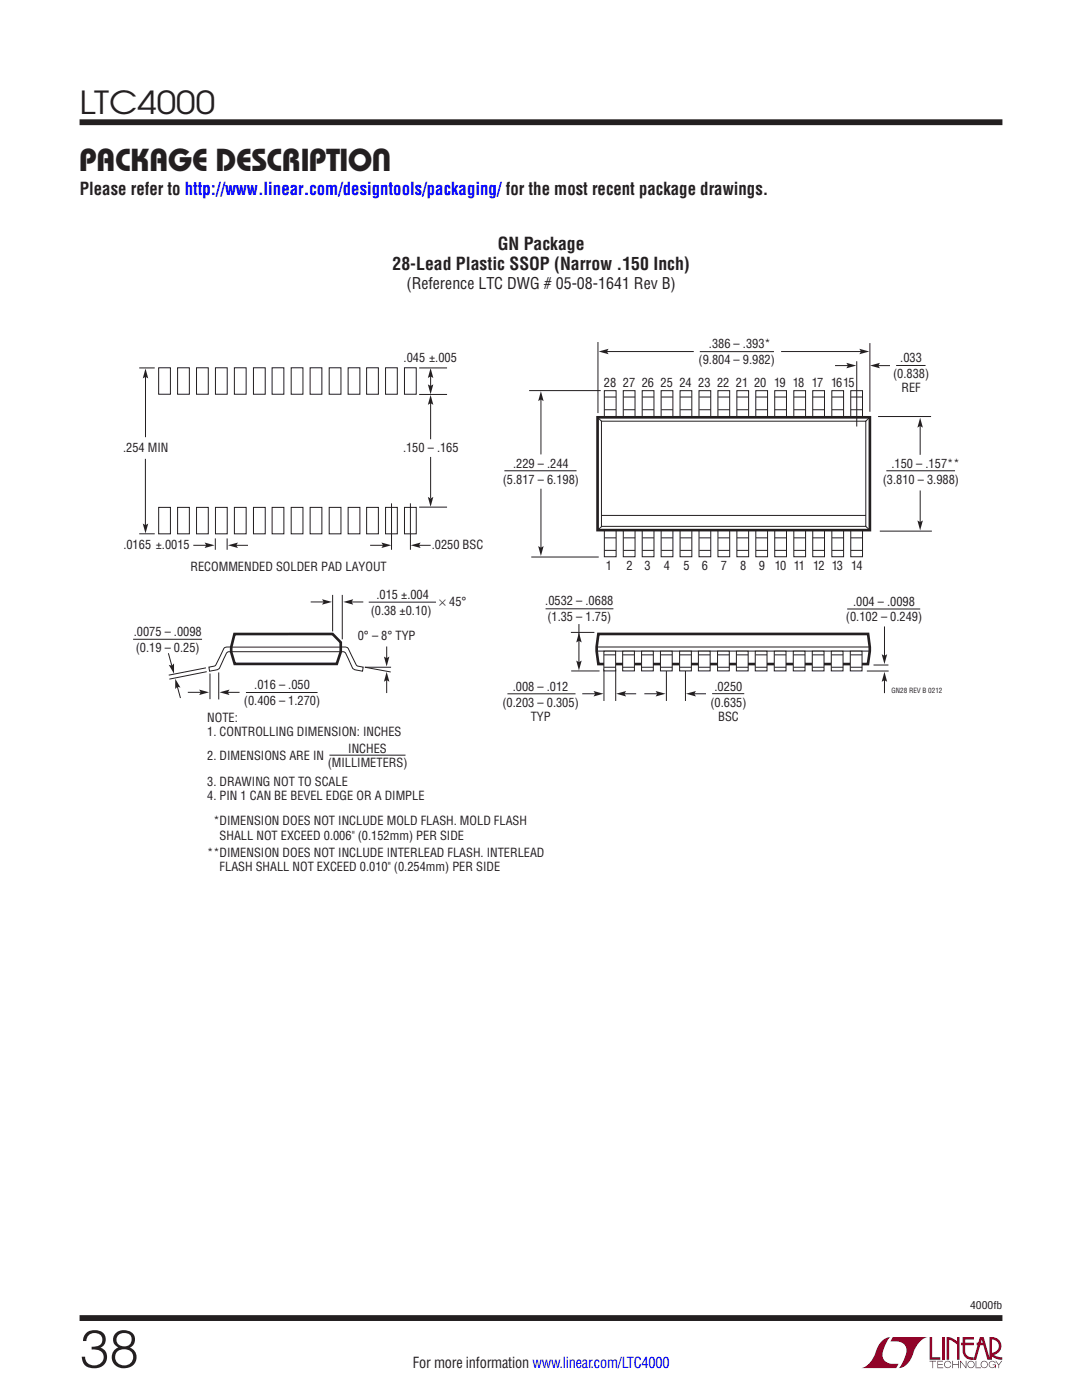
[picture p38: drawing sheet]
<svg xmlns="http://www.w3.org/2000/svg" width="216mm" height="279mm" viewBox="0 0 216 279" stroke-linecap="round" stroke-linejoin="round" font-family="sans-serif">
<defs><g id="words">
<text font-size="10.6" fill="#231f20" x="15.9" y="272.9">38</text>
<g font-size="6.3" fill="#231f20">
<text x="15.9" y="22.8">LTC4000</text>
<text x="15.8" y="34.1">Package Description</text>
</g>
<g font-size="3.5" fill="#231f20">
<text x="15.9" y="38.8">Please refer to http://www.linear.com/designtools/packaging/ for the most recent package drawings.</text>
<text x="78.3" y="53.8">28-Lead Plastic SSOP (Narrow .150 Inch)</text>
<text x="99.3" y="50">GN Package</text>
</g>
<text font-size="3.2" fill="#231f20" x="81.1" y="57.7">(Reference LTC DWG # 05-08-1641 Rev B)</text>
<text font-size="3" fill="#231f20" x="82.4" y="273.1">For more information www.linear.com/LTC4000</text>
<g font-size="2.5" fill="#231f20">
<text x="141.5" y="69.4">.386 – .393*</text>
<text x="80.5" y="72.2">.045 ±.005</text>
<text x="120.5" y="77.3">28</text>
<text x="124.3" y="77.3">27</text>
<text x="128" y="77.3">26</text>
<text x="131.8" y="77.3">25</text>
<text x="135.6" y="77.3">24</text>
<text x="139.3" y="77.3">23</text>
<text x="139.4" y="72.6">(9.804 – 9.982)</text>
<text x="143.1" y="77.3">22</text>
<text x="146.9" y="77.3">21</text>
<text x="150.5" y="77.3">20</text>
<text x="154.5" y="77.3">19</text>
<text x="158.2" y="77.3">18</text>
<text x="162" y="77.3">17</text>
<text x="165.8" y="77.3">1615</text>
<text x="178.2" y="75.5">(0.838)</text>
<text x="179.6" y="72.3">.033</text>
<text x="179.9" y="78.3">REF</text>
<text x="24.6" y="90.2">.254 MIN</text>
<text x="80.4" y="90.2">.150 – .165</text>
<text x="102.4" y="93.3">.229 – .244</text>
<text x="177.9" y="93.3">.150 – .157**</text>
<text x="100.3" y="96.5">(5.817 – 6.198)</text>
<text x="176.1" y="96.5">(3.810 – 3.988)</text>
<text x="24.6" y="109.7">.0165 ±.0015</text>
<text x="38" y="114">RECOMMENDED SOLDER PAD LAYOUT</text>
<text x="86.1" y="109.7">.0250 BSC</text>
<text x="120.9" y="113.8">1</text>
<text x="125" y="113.8">2</text>
<text x="128.6" y="113.8">3</text>
<text x="132.4" y="113.8">4</text>
<text x="136.4" y="113.8">5</text>
<text x="140" y="113.8">6</text>
<text x="143.8" y="113.8">7</text>
<text x="147.7" y="113.8">8</text>
<text x="151.4" y="113.8">9</text>
<text x="154.6" y="113.8">10 11 12</text>
<text x="165.9" y="113.8">13 14</text>
<text x="75.1" y="119.5">.015 ±.004</text>
<text x="74" y="122.7">(0.38 ±0.10)</text>
<text x="87.7" y="120.9">× 45°</text>
<text x="108.8" y="120.8">.0532 – .0688</text>
<text x="109.2" y="124">(1.35 – 1.75)</text>
<text x="168.8" y="124">(0.102 – 0.249)</text>
<text x="170.2" y="120.8">.004 – .0098</text>
<text x="26.7" y="126.9">.0075 – .0098</text>
<text x="27.1" y="130.1">(0.19 – 0.25)</text>
<text x="71.4" y="127.7">0° – 8° TYP</text>
<text x="50.7" y="137.5">.016 – .050</text>
<text x="102.3" y="137.9">.008 – .012</text>
<text x="142.6" y="137.8">.0250</text>
<text x="48.7" y="140.7">(0.406 – 1.270)</text>
<text x="100.3" y="141.1">(0.203 – 0.305)</text>
<text x="105.9" y="143.9">TYP</text>
<text x="141.8" y="141">(0.635)</text>
<text x="143.3" y="143.8">BSC</text>
<text x="41.4" y="144.1">NOTE:</text>
<text x="41.4" y="146.9">1. CONTROLLING DIMENSION: INCHES</text>
<text x="41.4" y="151.7">2. DIMENSIONS ARE IN</text>
<text x="65.4" y="153.1">(MILLIMETERS)</text>
<text x="69.5" y="150.3">INCHES</text>
<text x="41.4" y="156.9">3. DRAWING NOT TO SCALE</text>
<text x="41.4" y="159.8">4. PIN 1 CAN BE BEVEL EDGE OR A DIMPLE</text>
<text x="42.6" y="164.7">* DIMENSION DOES NOT INCLUDE MOLD FLASH. MOLD FLASH</text>
<text x="43.8" y="167.6">SHALL NOT EXCEED 0.006&quot; (0.152mm) PER SIDE</text>
<text x="41.4" y="171.1">** DIMENSION DOES NOT INCLUDE INTERLEAD FLASH. INTERLEAD</text>
<text x="43.8" y="173.9">FLASH SHALL NOT EXCEED 0.010&quot; (0.254mm) PER SIDE</text>
</g>
<text font-size="2.1" fill="#231f20" x="193.6" y="261.2">4000fb</text>
<text font-size="1.4" fill="#231f20" x="177.9" y="138.3">GN28 REV B 0212</text>
</g></defs>
<g fill="#900126">
<path d="M185.5 266.8h.5v4.1h1.6v.5h-2.1z"/>
<path d="M176.2 267.4l1-.5h.5h-.1a6.2 6.2 0 0 0-1.4 4 2.58 2.58 0 0 0 3.1 1.3l-.5 .8h-6.9a4.9 4.9 0 0 0 3-3.8l.4-.7z"/>
<path d="M178.1 266.9h7a4.9 4.9 0 0 0-3.1 3.7 3.2 3.2 0 0 1-2.7 2.4h.1a6.2 6.2 0 0 0 1.4-4.1 2.58 2.58 0 0 0-3.1-1.2z"/>
<path d="M188 266.8h.5v4.6h-.5z"/>
<path d="M188.9 266.8l1 .2 1.1 .7v-.9h.5v4.6h-.5v-3.1l-1.6-.9v4h-.5z"/>
<path d="M185.5 271.6h1.3v.1h-.6v1.3h-.1v-1.3h-.6z"/>
<path d="M187 271.6h1.2v.1h-1v.5h.9v.2h-.9v.5h1v.1h-1.2z"/>
<path d="M190 271.6h.2v.6h1v-.6h.1v1.4h-.1v-.6h-1v.6h-.2z"/>
<path d="M191.6 271.6h.1l1 1.2v-1.2h.1v1.4l-1.1-1.2v1.2h-.1z"/>
<path d="M194.7 271.6h.1v1.3h.9v.1h-1z"/>
<path d="M198.6 271.6h.2l.5 .7 .5-.7h.2l-.6 .8v.6h-.2v-.6z"/>
<path d="M192.1 266.8h2.2v.5h-1.7v.7h1.7v.5h-1.7v1.1a1.32 1.32 0 0 0 1.7 1.3v.5l1.2-4.6h.8l1.1 4.1v-4.1a1.84 1.84 0 0 1 2.4 1.4 1.84 1.84 0 0 1-1.5 2.2l.8 .4 .9 .1v.5l-1.2-.2-1-.6v-.6a1.34 1.34 0 0 0 1.5-1.2 1.34 1.34 0 0 0-1.4-1.5v4.1h-.9l-.8-2.9h-1.3v-.5h1.2l-.2-.7-1.1 4.1a2.06 2.06 0 0 1-2.7-1.3v-1.6h-.4v-.5h.4z"/>
<path d="M193.2 271.8a.72 .72 0 0 1 1.2 .1 .72 .72 0 0 1-.4 1.1 .72 .72 0 0 1-1-.7h.2a.59 .59 0 0 0 .8 .5 .59 .59 0 0 0 .2-.9 .59 .59 0 0 0-1 .2v.2h-.2z"/>
<path d="M195.9 271.8a.72 .72 0 0 1 1.1 .1 .72 .72 0 0 1-.4 1.1 .72 .72 0 0 1-.9-.7h.1a.59 .59 0 0 0 .8 .5 .59 .59 0 0 0 .2-.9 .59 .59 0 0 0-.9 .2l-.1 .2h-.1z"/>
<path d="M197.5 271.8a.72 .72 0 0 1 1.2 .2h-.2a.59 .59 0 0 0-.9-.1 .59 .59 0 0 0 .1 .9 .59 .59 0 0 0 .9-.4h-.5v-.1h.6v.7h-.1v-.3a.73 .73 0 0 1-1.1 .2 .73 .73 0 0 1 0-1.1z"/>
<path d="M188.6 271.8a.71 .71 0 0 1 1.2 .3h-.1a.59 .59 0 0 0-.9-.3 .59 .59 0 0 0-.1 1 .59 .59 0 0 0 1-.3h.1a.73 .73 0 0 1-1.1 .4 .73 .73 0 0 1-.1-1.1z"/>
</g>
<path d="M15.9 24.4h184.1M15.9 263h184.1" fill="none" stroke="#231f20" stroke-width="1.2" stroke-linecap="butt"/>
<path d="M139.6 70.2h14.8" fill="none" stroke="#231f20" stroke-width=".2"/>
<path d="M120 102.9h52.8z" fill="#fff"/>
<g fill="none" stroke="#231f20" stroke-width=".2">
<path d="M105.6 78h14.3M119.3 68.3v14.1M120.6 78h2.3v5.2h-2.3zM120.6 79.2h2.3M124.4 78h2.3v5.2h-2.3zM124.4 79.2h2.3M128.1 78h2.4v5.2h-2.4zM128.2 79.2h2.3M131.9 78h2.4v5.2h-2.4zM132 79.2h2.3M135.7 78h2.3v5.2h-2.3zM135.7 79.2h2.3"/>
<path d="M139.5 78h2.3v5.2h-2.3zM139.5 79.2h2.3M143.3 78h2.3v5.2h-2.3zM143.3 79.2h2.3M147 78h2.4v5.2h-2.4zM147 79.2h2.4M150.8 78h2.4v5.2h-2.4zM150.8 79.2h2.4M154.6 78h2.3v5.2h-2.3zM154.6 79.2h2.3M158.4 78h2.3v5.2h-2.3zM158.4 79.2h2.3"/>
<path d="M162.2 78h2.3v5.2h-2.3zM162.2 79.2h2.3M166 78h2.3v5.2h-2.3zM166 79.2h2.3M169.8 78h2.3v5.2h-2.3zM169.8 79.2h2.3M173.6 68.5v13.7M100.6 94h14.4M119.3 83.3l.7 .8M120 84.1h52.8v20.9h-52.8zM120.6 81.8h2.3M124.4 81.8h2.3"/>
<path d="M128.2 81.8h2.3M132 81.8h2.3M135.7 81.8h2.3M139.5 81.8h2.3M143.3 81.8h2.3M147 81.8h2.4M150.8 81.8h2.4M154.6 81.8h2.3M158.4 81.8h2.3M162.2 81.8h2.3M166 81.8h2.3M169.8 81.8h2.3"/>
<path d="M175.2 83.1h10.6M176.9 94h13.7M120 102.9h52.8M120.6 105.8h2.3v5.3h-2.3zM120.6 107.3h2.3M120.6 109.8h2.3M124.4 105.8h2.3v5.3h-2.3zM124.4 107.3h2.3M124.4 109.8h2.3M128.1 105.8h2.4v5.3h-2.4zM128.2 107.3h2.3M128.2 109.8h2.3"/>
<path d="M131.9 105.8h2.4v5.3h-2.4zM132 107.3h2.3M132 109.8h2.3M135.7 105.8h2.3v5.3h-2.3zM135.7 107.3h2.3M135.7 109.8h2.3M139.5 105.8h2.3v5.3h-2.3zM139.5 107.3h2.3M139.5 109.8h2.3M143.3 105.8h2.3v5.3h-2.3zM143.3 107.3h2.3M143.3 109.8h2.3"/>
<path d="M147 105.8h2.4v5.3h-2.4zM147 107.3h2.4M147 109.8h2.4M150.8 105.8h2.4v5.3h-2.4zM150.8 107.3h2.4M150.8 109.8h2.4M154.6 105.8h2.3v5.3h-2.3zM154.6 107.3h2.3M154.6 109.8h2.3M158.4 105.8h2.3v5.3h-2.3zM158.4 107.3h2.3M158.4 109.8h2.3"/>
<path d="M162.2 105.8h2.3v5.3h-2.3zM162.2 107.3h2.3M162.2 109.8h2.3M166 105.8h2.3v5.3h-2.3zM166 107.3h2.3M166 109.8h2.3M169.8 105.8h2.3v5.3h-2.3zM169.8 107.3h2.3M169.8 109.8h2.3M175.6 106h10.3"/>
</g>
<path d="M119.2 83.3h54.4v22.5h-54.4z" fill="none" stroke="#231f20" stroke-width=".53"/>
<g fill="#fff" stroke="#231f20" stroke-width=".2">
<path d="M119.2 105.8l.9-.7z"/>
<path d="M172.7 105l.9 .8z"/>
</g>
<path d="M173.5 83.3l-.7 .8M106 111.2h13.5M49.1 138.2h14.3" fill="none" stroke="#231f20" stroke-width=".2"/>
<path d="M46.8 126.5h19.6l1.6 1.7v1.9l-.8 2.4h-20.4l-.7-2.4v-1z" fill="#fff"/>
<path d="M46.8 126.5h19.6l1.6 1.7v1.9l-.8 2.4h-20.4l-.7-2.4v-1zM119.4 126.5h53.8l.4 3.4-.4 2.6h-53.8l-.3-2.6z" fill="none" stroke="#231f20" stroke-width=".53"/>
<g fill="none" stroke="#231f20" stroke-width=".2">
<path d="M66.4 118.7v7.3M68.3 118.7v8.9M26.6 127.6h13.7M41.1 133.3l-7.4 1.4M41.2 134l-7.4 1.5M41.9 134.4v5.1M43.6 134.2v5.4M46.1 129.1h21.9M46.2 129.1a1.65 1.65 0 0 0-1.5 .3l-1.4 2.9a.96 .96 0 0 1-1.1 .7l-.5 .1 .1 .9 1.2-.3a1.04 1.04 0 0 0 1-.9l1.1-2.2a.85 .85 0 0 1 1.1-.5M68 129.1a1.65 1.65 0 0 1 1.5 .3l1.4 2.9a.96 .96 0 0 0 1.1 .7l.5 .1-.2 .9-1.1-.3a1.04 1.04 0 0 1-1.1-.9l-1-2.2a.85 .85 0 0 0-1.1-.5h-22M72.8 133.2h5.2M72.8 133.2l5.2 .9"/>
<path d="M73.6 120.2h13.4M101.3 138.5h13.5M108.9 121.5h13.5M113.9 126.2h4.7M114 133.9h5.6M115.5 124.5v7.8M119.1 129.1h54.4M119.1 129.9h54.4M120.5 133.4v6.5M122.9 133.4v6.5M133 133.4v6.5M136.8 133.4v6.5"/>
<path d="M142.1 138.4h6.4M169 121.5h14.6M173 133.9h4.3M174.3 132.7h3"/>
</g>
<path d="M120.5 130h2.3v3.9h-2.3z" fill="#fff"/>
<path d="M120.5 130h2.3v3.9h-2.3zM120.5 130.7h2.4M120.5 133.2h2.4" fill="none" stroke="#231f20" stroke-width=".2"/>
<path d="M124.2 130h2.4v3.9h-2.4z" fill="#fff"/>
<path d="M124.2 130h2.4v3.9h-2.4zM124.3 130.7h2.3M124.3 133.2h2.3" fill="none" stroke="#231f20" stroke-width=".2"/>
<path d="M128 130h2.4v3.9h-2.4z" fill="#fff"/>
<path d="M128 130h2.4v3.9h-2.4zM128.1 130.7h2.3M128.1 133.2h2.3" fill="none" stroke="#231f20" stroke-width=".2"/>
<path d="M131.8 130h2.3v3.9h-2.3z" fill="#fff"/>
<path d="M131.8 130h2.3v3.9h-2.3zM131.8 130.7h2.3M131.8 133.2h2.3" fill="none" stroke="#231f20" stroke-width=".2"/>
<path d="M135.6 130h2.4v3.9h-2.4z" fill="#fff"/>
<path d="M135.6 130h2.4v3.9h-2.4zM135.7 130.7h2.3M135.7 133.2h2.3" fill="none" stroke="#231f20" stroke-width=".2"/>
<path d="M139.4 130h2.3v3.9h-2.3z" fill="#fff"/>
<path d="M139.4 130h2.3v3.9h-2.3zM139.4 130.7h2.3M139.4 133.2h2.3" fill="none" stroke="#231f20" stroke-width=".2"/>
<path d="M143.2 130h2.3v3.9h-2.3z" fill="#fff"/>
<path d="M143.2 130h2.3v3.9h-2.3zM143.2 130.7h2.3M143.2 133.2h2.3" fill="none" stroke="#231f20" stroke-width=".2"/>
<path d="M146.9 130h2.4v3.9h-2.4z" fill="#fff"/>
<path d="M146.9 130h2.4v3.9h-2.4zM147 130.7h2.3M147 133.2h2.3" fill="none" stroke="#231f20" stroke-width=".2"/>
<path d="M150.7 130h2.3v3.9h-2.3z" fill="#fff"/>
<path d="M150.7 130h2.3v3.9h-2.3zM150.7 130.7h2.4M150.7 133.2h2.4" fill="none" stroke="#231f20" stroke-width=".2"/>
<path d="M154.5 130h2.3v3.9h-2.3z" fill="#fff"/>
<path d="M154.5 130h2.3v3.9h-2.3zM154.5 130.7h2.4M154.5 133.2h2.4" fill="none" stroke="#231f20" stroke-width=".2"/>
<path d="M158.3 130h2.3v3.9h-2.3z" fill="#fff"/>
<path d="M158.3 130h2.3v3.9h-2.3zM158.3 130.7h2.3M158.3 133.2h2.3" fill="none" stroke="#231f20" stroke-width=".2"/>
<path d="M162.1 130h2.3v3.9h-2.3z" fill="#fff"/>
<path d="M162.1 130h2.3v3.9h-2.3zM162.1 130.7h2.3M162.1 133.2h2.3" fill="none" stroke="#231f20" stroke-width=".2"/>
<path d="M165.9 130h2.3v3.9h-2.3z" fill="#fff"/>
<path d="M165.9 130h2.3v3.9h-2.3zM165.9 130.7h2.3M165.9 133.2h2.3" fill="none" stroke="#231f20" stroke-width=".2"/>
<path d="M169.7 130h2.3v3.9h-2.3z" fill="#fff"/>
<path d="M45.3 138.2h2.5M169.7 130h2.3v3.9h-2.3zM169.7 130.7h2.3M169.7 133.2h2.3" fill="none" stroke="#231f20" stroke-width=".2"/>
<path d="M43.8 138.2l2-.6-.3 .6 .3 .5z" fill="#231f20"/>
<path d="M37.5 138.2h2.7" fill="none" stroke="#231f20" stroke-width=".2"/>
<path d="M39.7 137.6l2 .6-2 .5 .4-.5z" fill="#231f20"/>
<path d="M35.4 136.9l.6 2.4" fill="none" stroke="#231f20" stroke-width=".2"/>
<path d="M35 135.5l1 1.7-.6-.1-.4 .4z" fill="#231f20"/>
<path d="M33.6 130.4l.7 2.6" fill="none" stroke="#231f20" stroke-width=".2"/>
<path d="M33.7 132.7l.6 .2 .4-.5v2.1z" fill="#231f20"/>
<path d="M70 120.1h2.5" fill="none" stroke="#231f20" stroke-width=".2"/>
<path d="M68.5 120.1l2-.5-.3 .5 .3 .6z" fill="#231f20"/>
<path d="M62 120.1h2.7" fill="none" stroke="#231f20" stroke-width=".2"/>
<path d="M64.3 119.6l1.9 .5-1.9 .6 .3-.6z" fill="#231f20"/>
<path d="M77.2 129v2.5" fill="none" stroke="#231f20" stroke-width=".2"/>
<path d="M76.6 131l.6 .4 .5-.4-.5 2z" fill="#231f20"/>
<path d="M77.2 135.6v2.7" fill="none" stroke="#231f20" stroke-width=".2"/>
<path d="M77.2 134.1l.5 2-.5-.4-.6 .4z" fill="#231f20"/>
<path d="M107.9 97.5v11.9" fill="none" stroke="#231f20" stroke-width=".2"/>
<path d="M107.4 109l.5 .3 .6-.3-.6 2z" fill="#231f20"/>
<path d="M107.9 79.6v11.1" fill="none" stroke="#231f20" stroke-width=".2"/>
<path d="M107.9 78.1l.6 1.9-.6-.3-.5 .3z" fill="#231f20"/>
<path d="M183.6 97.9v6.4" fill="none" stroke="#231f20" stroke-width=".2"/>
<path d="M183.1 103.9l.5 .3 .5-.3-.5 1.9z" fill="#231f20"/>
<path d="M183.6 84.9v5.9" fill="none" stroke="#231f20" stroke-width=".2"/>
<path d="M183.6 83.4l.5 1.9-.5-.3-.5 .3z" fill="#231f20"/>
<path d="M124.5 138.5h2.4" fill="none" stroke="#231f20" stroke-width=".2"/>
<path d="M122.9 138.5l2-.6-.3 .6 .3 .5z" fill="#231f20"/>
<path d="M116.2 138.5h2.7" fill="none" stroke="#231f20" stroke-width=".2"/>
<path d="M118.4 137.9l2 .6-2 .5 .4-.5z" fill="#231f20"/>
<path d="M138.4 138.5h2.5" fill="none" stroke="#231f20" stroke-width=".2"/>
<path d="M136.9 138.5l2-.6-.4 .6 .4 .5z" fill="#231f20"/>
<path d="M128.6 138.5h2.7" fill="none" stroke="#231f20" stroke-width=".2"/>
<path d="M130.8 137.9l2 .6-2 .5 .4-.5z" fill="#231f20"/>
<path d="M176.5 125v6" fill="none" stroke="#231f20" stroke-width=".2"/>
<path d="M175.9 130.6l.6 .3 .5-.3-.5 1.9z" fill="#231f20"/>
<path d="M176.5 135.6v2.7" fill="none" stroke="#231f20" stroke-width=".2"/>
<g fill="#231f20">
<path d="M176.5 134.1l.5 2-.5-.4-.6 .4z"/>
<path d="M115 131.8l.5 .3 .6-.3-.6 2z"/>
<path d="M115.5 126.2l.6 2-.6-.3-.5 .3z"/>
</g>
<path d="M121 70.2h17.4" fill="none" stroke="#231f20" stroke-width=".2"/>
<path d="M119.4 70.2l2-.6-.3 .6 .3 .5z" fill="#231f20"/>
<path d="M155.9 70.2h16" fill="none" stroke="#231f20" stroke-width=".2"/>
<path d="M171.5 69.6l2 .6-2 .5 .3-.5z" fill="#231f20"/>
<path d="M171 72.1v13M175.1 73h2.5M178.8 72.9h5.9" fill="none" stroke="#231f20" stroke-width=".2"/>
<path d="M173.6 73l2-.6-.3 .6 .3 .5z" fill="#231f20"/>
<path d="M166.6 73h2.8" fill="none" stroke="#231f20" stroke-width=".2"/>
<path d="M168.9 72.4l2 .6-2 .5 .3-.5z" fill="#231f20"/>
<g fill="none" stroke="#231f20" stroke-width=".2">
<path d="M27.8 73.4h3.1M31.7 73.4h2.3v5.3h-2.3zM35.4 73.4h2.4v5.3h-2.4zM39.2 73.4h2.4v5.3h-2.4zM43 73.4h2.3v5.3h-2.3zM46.8 73.4h2.3v5.3h-2.3zM50.6 73.4h2.3v5.3h-2.3zM54.3 73.4h2.3v5.3h-2.3zM58.1 73.4h2.3v5.3h-2.3zM61.9 73.4h2.3v5.3h-2.3zM65.7 73.4h2.3v5.3h-2.3zM69.5 73.4h2.3v5.3h-2.3z"/>
<path d="M73.2 73.4h2.3v5.3h-2.3zM76.9 73.4h2.4v5.3h-2.4zM80.7 73.4h2.4v5.3h-2.4zM27.8 106.5h3.1M31.7 101.3h2.3v5.2h-2.3zM35.4 101.3h2.4v5.2h-2.4zM39.2 101.3h2.4v5.2h-2.4zM43 101.3h2.3v5.2h-2.3zM46.8 101.3h2.3v5.2h-2.3zM50.6 101.3h2.3v5.2h-2.3zM54.3 101.3h2.3v5.2h-2.3zM58.1 101.3h2.4v5.2h-2.4z"/>
<path d="M61.9 101.3h2.3v5.2h-2.3zM65.7 101.3h2.3v5.2h-2.3zM69.5 101.3h2.3v5.2h-2.3zM73.2 101.3h2.3v5.2h-2.3zM76.9 101.3h2.4v5.2h-2.4zM80.7 101.3h2.4v5.2h-2.4zM83.5 108.8h2.4"/>
</g>
<path d="M81.9 108.8l2-.5-.3 .5 .3 .6z" fill="#231f20"/>
<path d="M73.9 108.8h2.7" fill="none" stroke="#231f20" stroke-width=".2"/>
<path d="M76.1 108.3l2 .5-2 .6 .3-.6z" fill="#231f20"/>
<path d="M47 108.8h2.5" fill="none" stroke="#231f20" stroke-width=".2"/>
<path d="M45.5 108.8l2-.5-.3 .5 .3 .6z" fill="#231f20"/>
<path d="M38.6 108.8h2.7" fill="none" stroke="#231f20" stroke-width=".2"/>
<path d="M40.8 108.3l2 .5-2 .6 .4-.6z" fill="#231f20"/>
<path d="M85.9 74.7v2.5" fill="none" stroke="#231f20" stroke-width=".2"/>
<g fill="#231f20">
<path d="M85.4 76.7l.5 .3 .6-.3-.6 2z"/>
<path d="M85.9 73.5l.6 1.9-.6-.3-.5 .3z"/>
</g>
<path d="M85.9 80.1v7.6M85.9 91.2v8.2" fill="none" stroke="#231f20" stroke-width=".2"/>
<g fill="#231f20">
<path d="M85.4 99.2l.5 .3 .6-.3-.6 2z"/>
<path d="M85.9 78.8l.6 2-.6-.3-.5 .3z"/>
</g>
<path d="M29 74.9v12.3M29 91.6v13.8" fill="none" stroke="#231f20" stroke-width=".2"/>
<g fill="#231f20">
<path d="M28.5 104.5l.5 .3 .6-.3-.6 2z"/>
<path d="M29 73.5l.6 2-.6-.3-.5 .3z"/>
</g>
<path d="M83.6 73.4h5.6M83.6 78.7h5.6M43 107.5v2.2M45.3 107.5v2.2M78.1 100.5v9.2M81.9 100.5v9.2M83.6 101.2h5.6M65.7 150.7h15.2" fill="none" stroke="#231f20" stroke-width=".2"/>
<use href="#words"/>
</svg>
